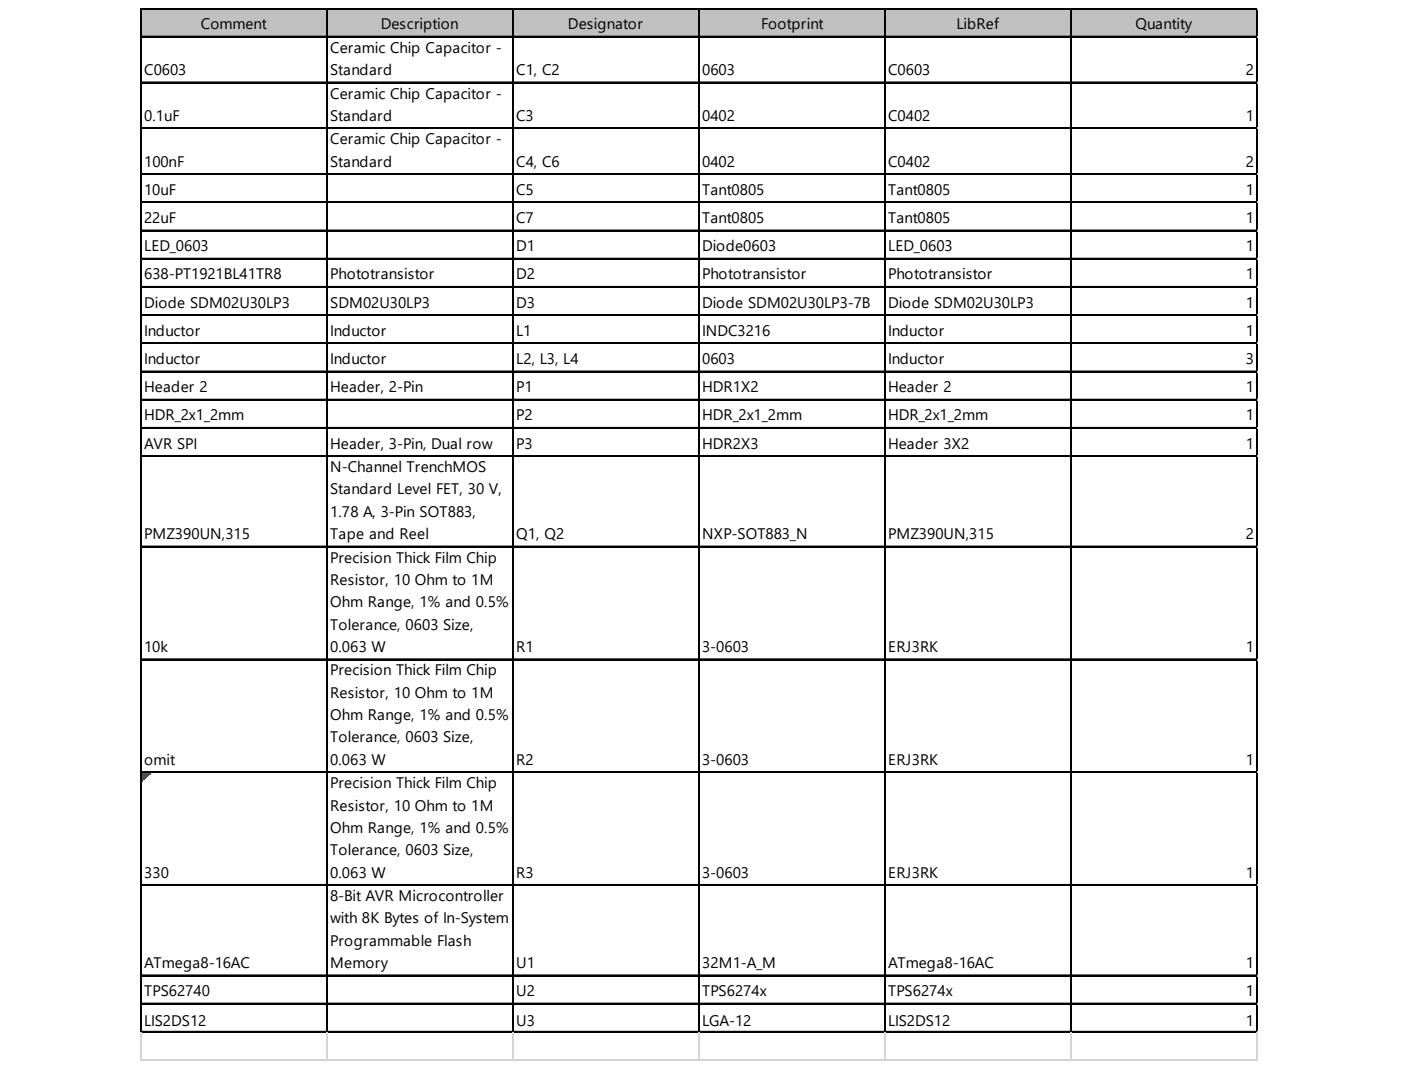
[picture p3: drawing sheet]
<svg xmlns="http://www.w3.org/2000/svg" width="273mm" height="209mm" viewBox="0 0 273 209" stroke-linecap="round" stroke-linejoin="round" font-family="sans-serif">
<defs><g id="words">
<g font-size="3">
<text x="39.1" y="5.7">Comment</text>
<text x="74.2" y="5.7">Description</text>
<text x="110.7" y="5.7">Designator</text>
<text x="148.3" y="5.7">Footprint</text>
<text x="186.4" y="5.7">LibRef</text>
<text x="221.3" y="5.7">Quantity</text>
<text x="64.4" y="10.3">Ceramic Chip Capacitor -</text>
<text x="28.1" y="14.6">C0603</text>
<text x="64.4" y="14.6">Standard</text>
<text x="100.6" y="14.6">C1, C2</text>
<text x="136.9" y="14.6">0603</text>
<text x="173.1" y="14.6">C0603</text>
<text x="242.8" y="14.6">2</text>
<text x="28.1" y="23.6">0.1uF</text>
<text x="64.4" y="19.2">Ceramic Chip Capacitor -</text>
<text x="64.4" y="23.6">Standard</text>
<text x="100.6" y="23.6">C3</text>
<text x="136.9" y="23.6">0402</text>
<text x="173.1" y="23.6">C0402</text>
<text x="242.8" y="23.6">1</text>
<text x="64.4" y="28.1">Ceramic Chip Capacitor -</text>
<text x="28.1" y="32.5">100nF</text>
<text x="64.4" y="32.5">Standard</text>
<text x="100.6" y="32.5">C4, C6</text>
<text x="136.9" y="32.5">0402</text>
<text x="173.1" y="32.5">C0402</text>
<text x="242.8" y="32.5">2</text>
<text x="28.1" y="38">10uF</text>
<text x="100.6" y="38">C5</text>
<text x="136.9" y="38">Tant0805</text>
<text x="173.1" y="38">Tant0805</text>
<text x="242.8" y="38">1</text>
<text x="28.1" y="43.5">22uF</text>
<text x="100.6" y="43.5">C7</text>
<text x="136.9" y="43.5">Tant0805</text>
<text x="173.1" y="43.5">Tant0805</text>
<text x="242.8" y="43.5">1</text>
<text x="28.1" y="49">LED_0603</text>
<text x="100.6" y="49">D1</text>
<text x="136.9" y="49">Diode0603</text>
<text x="173.1" y="49">LED_0603</text>
<text x="242.8" y="49">1</text>
<text x="28.1" y="54.5">638-PT1921BL41TR8</text>
<text x="28.1" y="60">Diode SDM02U30LP3</text>
<text x="64.4" y="54.5">Phototransistor</text>
<text x="64.4" y="60">SDM02U30LP3</text>
<text x="100.6" y="54.5">D2</text>
<text x="100.6" y="60">D3</text>
<text x="136.9" y="54.5">Phototransistor</text>
<text x="136.9" y="60">Diode SDM02U30LP3-7B</text>
<text x="173.1" y="54.5">Phototransistor</text>
<text x="173.1" y="60">Diode SDM02U30LP3</text>
<text x="242.8" y="54.5">1</text>
<text x="242.8" y="60">1</text>
<text x="28.1" y="65.5">Inductor</text>
<text x="64.4" y="65.5">Inductor</text>
<text x="100.6" y="65.5">L1</text>
<text x="136.9" y="65.5">INDC3216</text>
<text x="173.1" y="65.5">Inductor</text>
<text x="242.8" y="65.5">1</text>
<text x="28.1" y="71">Inductor</text>
<text x="64.4" y="71">Inductor</text>
<text x="100.6" y="71">L2, L3, L4</text>
<text x="136.9" y="71">0603</text>
<text x="173.1" y="71">Inductor</text>
<text x="242.8" y="71">3</text>
<text x="28.1" y="76.5">Header 2</text>
<text x="64.4" y="76.5">Header, 2-Pin</text>
<text x="100.6" y="76.5">P1</text>
<text x="136.9" y="76.5">HDR1X2</text>
<text x="173.1" y="76.5">Header 2</text>
<text x="242.8" y="76.5">1</text>
<text x="28.1" y="82">HDR_2x1_2mm</text>
<text x="100.6" y="82">P2</text>
<text x="136.9" y="82">HDR_2x1_2mm</text>
<text x="173.1" y="82">HDR_2x1_2mm</text>
<text x="242.8" y="82">1</text>
<text x="28.1" y="87.5">AVR SPI</text>
<text x="64.4" y="87.5">Header, 3-Pin, Dual row</text>
<text x="100.6" y="87.5">P3</text>
<text x="136.9" y="87.5">HDR2X3</text>
<text x="173.1" y="87.5">Header 3X2</text>
<text x="242.8" y="87.5">1</text>
<text x="64.4" y="92.1">N-Channel TrenchMOS</text>
<text x="64.4" y="96.4">Standard Level FET, 30 V,</text>
<text x="64.4" y="100.8">1.78 A, 3-Pin SOT883,</text>
<text x="28.1" y="105.1">PMZ390UN,315</text>
<text x="64.4" y="105.1">Tape and Reel</text>
<text x="100.6" y="105.1">Q1, Q2</text>
<text x="136.9" y="105.1">NXP-SOT883_N</text>
<text x="173.1" y="105.1">PMZ390UN,315</text>
<text x="242.8" y="105.1">2</text>
<text x="64.4" y="109.7">Precision Thick Film Chip</text>
<text x="64.4" y="114">Resistor, 10 Ohm to 1M</text>
<text x="64.4" y="118.4">Ohm Range, 1% and 0.5%</text>
<text x="64.4" y="122.8">Tolerance, 0603 Size,</text>
<text x="28.1" y="127.1">10k</text>
<text x="64.4" y="127.1">0.063 W</text>
<text x="64.4" y="131.7">Precision Thick Film Chip</text>
<text x="100.6" y="127.1">R1</text>
<text x="136.9" y="127.1">3-0603</text>
<text x="173.1" y="127.1">ERJ3RK</text>
<text x="242.8" y="127.1">1</text>
<text x="64.4" y="136">Resistor, 10 Ohm to 1M</text>
<text x="64.4" y="140.4">Ohm Range, 1% and 0.5%</text>
<text x="28.1" y="149.1">omit</text>
<text x="64.4" y="144.7">Tolerance, 0603 Size,</text>
<text x="64.4" y="149.1">0.063 W</text>
<text x="100.6" y="149.1">R2</text>
<text x="136.9" y="149.1">3-0603</text>
<text x="173.1" y="149.1">ERJ3RK</text>
<text x="242.8" y="149.1">1</text>
<text x="64.4" y="153.7">Precision Thick Film Chip</text>
<text x="64.4" y="158">Resistor, 10 Ohm to 1M</text>
<text x="64.4" y="162.4">Ohm Range, 1% and 0.5%</text>
<text x="64.4" y="166.7">Tolerance, 0603 Size,</text>
<text x="28.1" y="171.1">330</text>
<text x="64.4" y="171.1">0.063 W</text>
<text x="100.6" y="171.1">R3</text>
<text x="136.9" y="171.1">3-0603</text>
<text x="173.1" y="171.1">ERJ3RK</text>
<text x="242.8" y="171.1">1</text>
<text x="64.4" y="175.7">8-Bit AVR Microcontroller</text>
<text x="64.4" y="180">with 8K Bytes of In-System</text>
<text x="64.4" y="184.4">Programmable Flash</text>
<text x="28.1" y="188.7">ATmega8-16AC</text>
<text x="64.4" y="188.7">Memory</text>
<text x="100.6" y="188.7">U1</text>
<text x="136.9" y="188.7">32M1-A_M</text>
<text x="173.1" y="188.7">ATmega8-16AC</text>
<text x="242.8" y="188.7">1</text>
<text x="28.1" y="194.2">TPS62740</text>
<text x="100.6" y="194.2">U2</text>
<text x="136.9" y="194.2">TPS6274x</text>
<text x="173.1" y="194.2">TPS6274x</text>
<text x="242.8" y="194.2">1</text>
<text x="28.1" y="199.9">LIS2DS12</text>
<text x="100.6" y="199.9">U3</text>
<text x="136.9" y="199.9">LGA-12</text>
<text x="173.1" y="199.9">LIS2DS12</text>
<text x="242.8" y="199.9">1</text>
</g>
</g></defs>
<path d="M27.6 1.7h217.5v5.6h-217.5z" fill="#c0c0c0"/>
<path d="M27.7 150.7h1.6" fill="none" stroke="#008000" stroke-width=".23"/>
<path d="M27.7 150.7h1.6v.2h-1.6z" fill="#008000"/>
<path d="M27.7 150.9h1.3" fill="none" stroke="#008000" stroke-width=".23"/>
<path d="M27.7 150.9h1.3v.3h-1.3z" fill="#008000"/>
<path d="M27.7 151.2h1.1" fill="none" stroke="#008000" stroke-width=".23"/>
<path d="M27.7 151.2h1.1v.2h-1.1z" fill="#008000"/>
<path d="M27.7 151.4h.9" fill="none" stroke="#008000" stroke-width=".23"/>
<path d="M27.7 151.4h.9v.2h-.9z" fill="#008000"/>
<path d="M27.7 151.6h.6" fill="none" stroke="#008000" stroke-width=".23"/>
<path d="M27.7 151.6h.6v.2h-.6z" fill="#008000"/>
<path d="M27.7 151.8h.4" fill="none" stroke="#008000" stroke-width=".23"/>
<path d="M27.7 151.8h.4v.3h-.4z" fill="#008000"/>
<path d="M27.7 152.1h.2" fill="none" stroke="#008000" stroke-width=".23"/>
<path d="M27.7 152.1h.2v.2h-.2z" fill="#008000"/>
<g fill="none" stroke="#000" stroke-width=".23">
<path d="M27.4 1.6v199.7M27.5 1.6v199.7M27.7 1.6h217.4M27.7 1.7h217.4M27.7 7.1h217.4M27.7 7.2h217.4M27.7 16h217.4M27.7 16.1h217.4M63.7 1.8v199.5M63.8 1.8v199.5M99.9 1.8v199.5M100 1.8v199.5"/>
<path d="M136.2 1.8v199.5M136.3 1.8v199.5M172.4 1.8v199.5M172.5 1.8v199.5M208.7 1.8v199.5M208.8 1.8v199.5M244.9 1.8v199.5M245 1.8v199.5M27.7 24.9h217.4M27.7 25h217.4M27.7 33.9h217.4M27.7 34h217.4"/>
<path d="M27.7 39.4h217.4M27.7 39.5h217.4M27.7 44.9h217.4M27.7 45h217.4M27.7 50.4h217.4M27.7 50.5h217.4M27.7 55.9h217.4M27.7 56h217.4M27.7 61.4h217.4M27.7 61.5h217.4M27.7 66.9h217.4M27.7 67h217.4"/>
<path d="M27.7 72.4h217.4M27.7 72.5h217.4M27.7 77.8h217.4M27.7 78h217.4M27.7 83.3h217.4M27.7 83.5h217.4M27.7 88.8h217.4M27.7 89h217.4M27.7 106.5h217.4M27.7 106.6h217.4M27.7 128.5h217.4M27.7 128.6h217.4"/>
<path d="M27.7 150.5h217.4M27.7 150.6h217.4M27.7 172.5h217.4M27.7 172.6h217.4M27.7 190.1h217.4M27.7 190.2h217.4M27.7 195.6h217.4M27.7 195.7h217.4M27.7 201.1h217.4M27.7 201.2h217.4"/>
</g>
<g fill="none" stroke="#d4d4d4" stroke-width=".23">
<path d="M245.1 1.6h.1M27.4 201.3v5.4M27.5 201.3v5.4M63.7 201.3v5.4M63.8 201.3v5.4M99.9 201.3v5.4M100 201.3v5.4M136.2 201.3v5.4M136.3 201.3v5.4M172.4 201.3v5.4M172.5 201.3v5.4M208.7 201.3v5.4"/>
<path d="M208.8 201.3v5.4M244.9 201.3v5.4M245 201.3v5.4"/>
</g>
<path d="M245.1 1.6l.1 .2z" fill="#d4d4d4"/>
<path d="M245.1 7.1h.1" fill="none" stroke="#d4d4d4" stroke-width=".23"/>
<path d="M245.1 7.1l.1 .2z" fill="#d4d4d4"/>
<path d="M245.1 16h.1" fill="none" stroke="#d4d4d4" stroke-width=".23"/>
<path d="M245.1 16l.1 .2z" fill="#d4d4d4"/>
<path d="M245.1 24.9h.1" fill="none" stroke="#d4d4d4" stroke-width=".23"/>
<path d="M245.1 24.9l.1 .3z" fill="#d4d4d4"/>
<path d="M245.1 33.9h.1" fill="none" stroke="#d4d4d4" stroke-width=".23"/>
<path d="M245.1 33.9l.1 .2z" fill="#d4d4d4"/>
<path d="M245.1 39.4h.1" fill="none" stroke="#d4d4d4" stroke-width=".23"/>
<path d="M245.1 39.4l.1 .2z" fill="#d4d4d4"/>
<path d="M245.1 44.9h.1" fill="none" stroke="#d4d4d4" stroke-width=".23"/>
<path d="M245.1 44.9l.1 .2z" fill="#d4d4d4"/>
<path d="M245.1 50.4h.1" fill="none" stroke="#d4d4d4" stroke-width=".23"/>
<path d="M245.1 50.4l.1 .2z" fill="#d4d4d4"/>
<path d="M245.1 55.9h.1" fill="none" stroke="#d4d4d4" stroke-width=".23"/>
<path d="M245.1 55.9l.1 .2z" fill="#d4d4d4"/>
<path d="M245.1 61.4h.1" fill="none" stroke="#d4d4d4" stroke-width=".23"/>
<path d="M245.1 61.4l.1 .2z" fill="#d4d4d4"/>
<path d="M245.1 66.9h.1" fill="none" stroke="#d4d4d4" stroke-width=".23"/>
<path d="M245.1 66.9l.1 .2z" fill="#d4d4d4"/>
<path d="M245.1 72.4h.1" fill="none" stroke="#d4d4d4" stroke-width=".23"/>
<path d="M245.1 72.4l.1 .2z" fill="#d4d4d4"/>
<path d="M245.1 77.8h.1" fill="none" stroke="#d4d4d4" stroke-width=".23"/>
<path d="M245.1 77.8l.1 .3z" fill="#d4d4d4"/>
<path d="M245.1 83.3h.1" fill="none" stroke="#d4d4d4" stroke-width=".23"/>
<path d="M245.1 83.3l.1 .3z" fill="#d4d4d4"/>
<path d="M245.1 88.8h.1" fill="none" stroke="#d4d4d4" stroke-width=".23"/>
<path d="M245.1 88.8l.1 .3z" fill="#d4d4d4"/>
<path d="M245.1 106.5h.1" fill="none" stroke="#d4d4d4" stroke-width=".23"/>
<path d="M245.1 106.5l.1 .2z" fill="#d4d4d4"/>
<path d="M245.1 128.5h.1" fill="none" stroke="#d4d4d4" stroke-width=".23"/>
<path d="M245.1 128.5l.1 .2z" fill="#d4d4d4"/>
<path d="M245.1 150.5h.1" fill="none" stroke="#d4d4d4" stroke-width=".23"/>
<path d="M245.1 150.5l.1 .2z" fill="#d4d4d4"/>
<path d="M245.1 172.5h.1" fill="none" stroke="#d4d4d4" stroke-width=".23"/>
<path d="M245.1 172.5l.1 .2z" fill="#d4d4d4"/>
<path d="M245.1 190.1h.1" fill="none" stroke="#d4d4d4" stroke-width=".23"/>
<path d="M245.1 190.1l.1 .2z" fill="#d4d4d4"/>
<path d="M245.1 195.6h.1" fill="none" stroke="#d4d4d4" stroke-width=".23"/>
<path d="M245.1 195.6l.1 .2z" fill="#d4d4d4"/>
<path d="M245.1 201.1h.1" fill="none" stroke="#d4d4d4" stroke-width=".23"/>
<path d="M245.1 201.1l.1 .2z" fill="#d4d4d4"/>
<path d="M27.4 206.6h217.8" fill="none" stroke="#d4d4d4" stroke-width=".23"/>
<path d="M27.4 206.7h217.8" fill="none" stroke="#d4d4d4" stroke-width=".19"/>
<use href="#words"/>
</svg>
